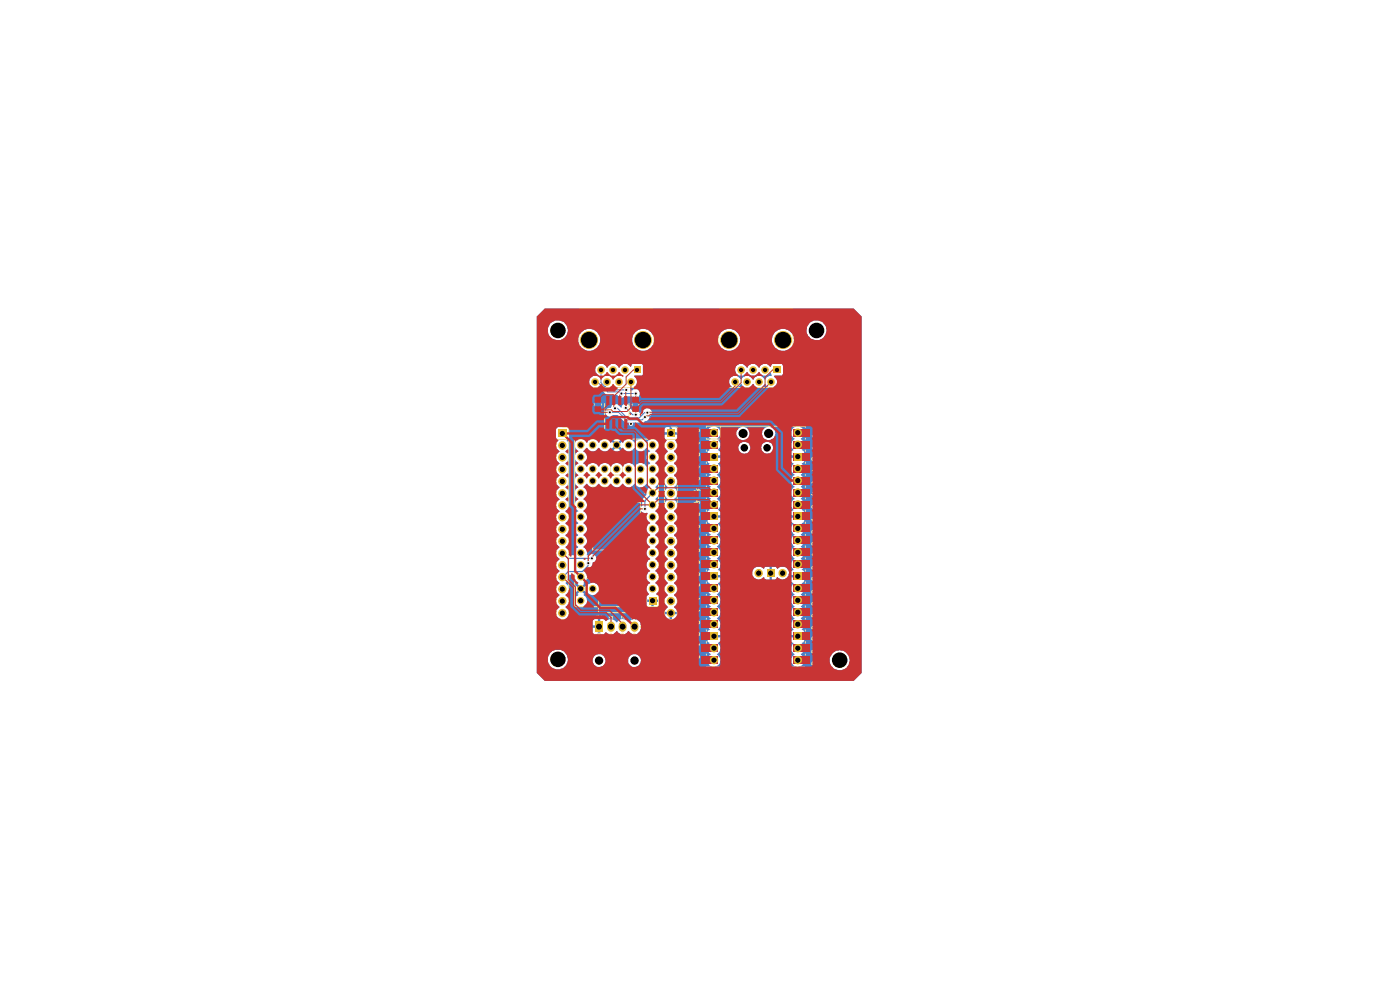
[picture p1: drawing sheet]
<svg xmlns="http://www.w3.org/2000/svg" width="297mm" height="210mm" viewBox="0 0 297 210" stroke-linecap="round" stroke-linejoin="round" font-family="sans-serif">
<path d="M113.9 67.1l1.7-1.7h65.5l1.7 1.7v75.6l-1.7 1.7h-65.5l-1.7-1.7v-2.7h2.3v.4a2.15 2.15 0 0 0 2.3 1.6 2.15 2.15 0 0 0 2-2h5.2l.2 .8a1.45 1.45 0 0 0 1.9 .5l.5-.5 .1-.8h4.9v.8l.4 .3a1.29 1.29 0 0 0 2-.3l.2-.2 .1-.6h14.1v.5a1.39 1.39 0 0 0 1.5 .9 1.39 1.39 0 0 0 1.2-1.4h15.1v.5a1.4 1.4 0 0 0 1.4 .9 1.4 1.4 0 0 0 1.3-1.2h5.4l.3 .9a2.28 2.28 0 0 0 2.4 1 2.12 2.12 0 0 0 1.4-2.8 2.12 2.12 0 0 0-2.8-1.2 2.12 2.12 0 0 0-1.3 2.1h-5.4l-.2-.8-.6-.6 .6-.5a1.51 1.51 0 0 0-.3-1.9l.5-.4v-.8h-2.7v.9l.4 .3-.4 .8v.7l.7 .9a1.52 1.52 0 0 0-.7 1.2h-15.1l-.1-.6-.6-.6 .6-.5a1.51 1.51 0 0 0-.4-1.9l.5-.4v-.8h-2.7v.9l.4 .3-.4 .8v.7l.7 .9a1.52 1.52 0 0 0-.7 1.2h-14.1l-.4-.8-.5-.3a1.27 1.27 0 0 0-1.7 .5l-.1 .6h-4.9l-.4-.9a1.41 1.41 0 0 0-1.8-.1l-.3 .4-.2 .6h-5.2v-.2a2.37 2.37 0 0 0-1.5-2h-1.2l-.5 .3a1.93 1.93 0 0 0-1.1 1.9h-2.3v-5.9h11.8l.3 .4h2.2l.2-.4h.2l.7 .4a1.86 1.86 0 0 0 1.5-.6l.9 .6h.8l.8-.6h.1a1.45 1.45 0 0 0 2 .4 1.45 1.45 0 0 0 .5-1.9h14.2l.1 .7 .3 .3-.1 .3-.3 .2v.8h2.7v-.7l-.4-.3v-.3a1.03 1.03 0 0 0 .4-1h15.1l.1 .7 .3 .3-.1 .3-.3 .2v.8h2.7v-.7l-.5-.5a1.44 1.44 0 0 0-.3-2.4 1.39 1.39 0 0 0 .1-2.3l-.1-.2a1.48 1.48 0 0 0 0-2.5 1.43 1.43 0 0 0 .3-2.4l.5-.4v-.8h-2.7v.9l.4 .3-.2 .2a1.45 1.45 0 0 0 .3 2.1l.2 .2-.6 .6-.1 1 .7 .9-.5 .3-.2 .6a1.47 1.47 0 0 0 .6 1.5l.1 .1-.5 .4-.2 .8h-15.1l-.1-.6-.6-.7h.1a1.45 1.45 0 0 0-.1-2.5 1.48 1.48 0 0 0 0-2.5 1.43 1.43 0 0 0 .2-2.4l.5-.4v-.8h-2.7v.9l.4 .3-.1 .2a1.45 1.45 0 0 0 .2 2.1l.2 .2-.6 .6-.1 1 .7 .9-.4 .3-.3 .6a1.47 1.47 0 0 0 .6 1.5l.1 .1-.4 .4-.3 .8h-14.2a1.39 1.39 0 0 0-1.1-1 1.39 1.39 0 0 0-1.4 .5l-.1 .1a1.38 1.38 0 0 0-2.3 0h-.3l-.3-.3a1.23 1.23 0 0 0-1.8 0l-.6-.4h-.7v3.2h-.5v-1.3h-1.1v.9h-11.8v-1.4h12.9v-1.4h-.6l-.4 .3-.1 1.1h-11.8v-2.7h4a1.36 1.36 0 0 0 1.3 1.4 1.36 1.36 0 0 0 1.4-1.1h20.4l.2 .5a1.35 1.35 0 0 0 2 .3l.5-.8h-1.1v1.1h-.5v-1.1h-21.5a1.2 1.2 0 0 0-.6-1.4v-.2l.3-.2 .4-1.1h1.2a1.27 1.27 0 0 0 .8 1.3 1.27 1.27 0 0 0 1.5-.4h13l.3 .5h1.9l.4-.4v-.7h-1.1v1.1h-.5v-1.1h-1v.6h-13l.3-.8h16.5l.1 .5 .6 .8-.6 .6-.1 .4h2.7l-.3-.6-.4-.3 .1-.2a1.45 1.45 0 0 0 0-2.4l-.1-.1a1.34 1.34 0 0 0 .1-2.3v-.4a1.27 1.27 0 0 0 0-2.2l-.1-.2 .7-.9v-.5h6.4l.1 .7 .3 .3-.1 .3-.3 .2v.8h2.7v-.5h6.8v.4a1.35 1.35 0 0 0 1 1 1.35 1.35 0 0 0 1.4-.5l.5 .5h1.9l.4-.5 .2 .1a1.37 1.37 0 0 0 2.2-.3 1.37 1.37 0 0 0-.8-2 1.29 1.29 0 0 0-1.4 .4h-.2l-.2-.4h-.9v2.6h-.5v-2.6h-.8l-.4 .4a1.46 1.46 0 0 0-2 0l-.3 .3-.1 .6h-6.8l-.1-.3-.4-.4 .4-.3 .1-.8h15.1l.1 .7 .3 .3-.1 .3-.3 .2v.8h2.7v-.7l-.5-.5a1.44 1.44 0 0 0-.3-2.4 1.48 1.48 0 0 0 0-2.5 1.48 1.48 0 0 0 0-2.5 1.43 1.43 0 0 0 .3-2.4l.5-.4v-.8h-2.7v.9l.4 .3-.4 .8v.7l.7 .9-.5 .4-.2 .6 .1 .9 .6 .6-.5 .4-.2 .6 .1 1 .6 .5-.5 .5-.2 .8h-15.1l-.1-.6-.6-.7a1.55 1.55 0 0 0 0-2.5 1.48 1.48 0 0 0 0-2.5 1.43 1.43 0 0 0 .2-2.4l.5-.4v-.8h-2.7v.9l.4 .3-.4 .8v.7l.7 .9-.4 .4-.3 .6 .1 .9 .6 .6-.4 .4-.3 .6 .1 1 .6 .5-.4 .5-.3 .8h-6.4l-.3-.7-.4-.3v-.2a1.28 1.28 0 0 0 .4-1.9l-.4-.6a1.28 1.28 0 0 0 .4-2l-.4-.5a1.28 1.28 0 0 0 .4-2l-.4-.6a1.33 1.33 0 0 0 .1-2.3l-.1-.2 .6-.7 .1-.7h6.4l.1 .7 .3 .3v.2l-.4 .3v.8h2.7v-.7l-.5-.5 .4-.3 .1-.8h15.1l.1 .7 .3 .3v.2l-.4 .3v.8h2.7v-.7l-.5-.6a1.31 1.31 0 0 0-.2-2.1l-.1-.2a1.48 1.48 0 0 0 0-2.5 1.48 1.48 0 0 0 0-2.5 1.43 1.43 0 0 0 .3-2.4l.5-.4v-.8h-2.7v.9l.4 .3-.2 .2a1.45 1.45 0 0 0 .3 2.1l.2 .1-.1 .1a1.44 1.44 0 0 0-.4 2l.5 .5-.6 .7-.1 .9 .7 .9-.5 .4-.2 .8h-15.1l-.2-.7-.5-.6a1.48 1.48 0 0 0 0-2.5 1.48 1.48 0 0 0 0-2.5 1.43 1.43 0 0 0 .2-2.4l.5-.4v-.8h-2.7v.9l.4 .3-.1 .2a1.45 1.45 0 0 0 .2 2.1l.2 .1-.1 .1a1.44 1.44 0 0 0-.3 2l.4 .5-.6 .7-.1 .9 .7 .9-.4 .4-.3 .8h-6.4l-.3-.7-.3-.2a.43 .43 0 0 1 .3-.6 1.51 1.51 0 0 0-.3-2l-.1-.2a1.28 1.28 0 0 0 .4-2l-.4-.5a1.28 1.28 0 0 0 .4-2l-.4-.6a1.33 1.33 0 0 0 .1-2.3l-.1-.2 .6-.7 .1-.7h6.4l.1 .7 .3 .3v.2l-.4 .3v.8h2.7v-.7l-.5-.5 .4-.4h3.9a1.27 1.27 0 0 0 1.3 1.2 1.27 1.27 0 0 0 1.3-1.2h2.3l.1 .6 .5 .5a1.27 1.27 0 0 0 1.6-.2 1.27 1.27 0 0 0 .1-1.6h4.1l.1 .7 .3 .3v.2l-.4 .3v.8h2.7v-.7l-.5-.5a1.44 1.44 0 0 0-.3-2.4h.1a1.34 1.34 0 0 0 .1-2.3 1.34 1.34 0 0 0-2.1 .8 1.47 1.47 0 0 0 .6 1.5l.1 .1a1.2 1.2 0 0 0-.7 1.2h-4.1l-.1-.2a1.32 1.32 0 0 0-1.4-.3 1.32 1.32 0 0 0-.8 1.2h-2.3v-.3a1.29 1.29 0 0 0-1.4-1 1.29 1.29 0 0 0-1.2 1.3h-3.9v-.2a1.59 1.59 0 0 0-.6-1.8l.6-.5 .1-.6h3.4v.4a1.41 1.41 0 0 0 1.6 1.1 1.41 1.41 0 0 0 1.2-1.5h2.6v.2a1.41 1.41 0 0 0 1.9 1.2 1.41 1.41 0 0 0 .7-2.2 1.41 1.41 0 0 0-2.2-.1l-.4 .9h-2.6a1.4 1.4 0 0 0-1.4-1.3 1.4 1.4 0 0 0-1.4 1.3h-3.4v-.3a1.37 1.37 0 0 0-1.9-1.1 1.37 1.37 0 0 0-.5 2.1l.4 .5-.4 .4-.3 .8h-6.4l-.4-.8v-.2l.4-.3v-.8h-2.7v.7l.5 .5a1.64 1.64 0 0 0-.4 1.5l.5 .8-.1 .3a1.24 1.24 0 0 0-.4 1.5l.5 .9a1.32 1.32 0 0 0-.4 1.9l.4 .6a1.32 1.32 0 0 0-.4 2l.4 .6a1.35 1.35 0 0 0 0 2.3l-.1 .4a1.24 1.24 0 0 0-.4 1.5l.5 .8a1.55 1.55 0 0 0-.5 1.6l.5 .8-.2 .3a1.36 1.36 0 0 0 .2 2.3l-.2 .3a1.36 1.36 0 0 0 .2 2.2l-.2 .3a1.38 1.38 0 0 0 .2 2.2l-.1 .4a1.24 1.24 0 0 0-.4 1.5l.5 .8a1.32 1.32 0 0 0-.4 2l.4 .6a1.32 1.32 0 0 0-.4 1.9l.4 .6-.5 .5-.1 .7h-16.5l-.1-.7-.6-.6 .1-.2-.7-.7-.7 .7 .2 .2a1.45 1.45 0 0 0-.8 1.2h-1.2l-.1-.1a1 1 0 0 0-.5-1l-.1-.1a1.42 1.42 0 0 0 .7-1.3h1.2l.2 .7 .7-.7h.8l.7 .7 .2-.1a1.31 1.31 0 0 0 1.3 .7 1.31 1.31 0 0 0 1.2-.9 1.32 1.32 0 0 0-.8-1.6 1.32 1.32 0 0 0-1.7 .7l-.2-.2-.7 .7h-.8l-.7-.7-.2 .7h-1.2l-.1-.6-.6-.5 .6-.8 .1-1.1h1.2v.9l.8 .8-.2 .3 .7 .6 .7-.6-.1-.3 .6-.6a1.4 1.4 0 0 0-.2-1.6l1.2-1.1 .4-1a.9 .9 0 0 0 .6-1.3 .9 .9 0 0 0-1.4-.2l-.5-.1a1.69 1.69 0 0 0-.7-1.7l.7-.8a1.74 1.74 0 0 0-.7-1.7l.7-.8a1.74 1.74 0 0 0-.7-1.8 1.44 1.44 0 0 0 .7-1.4l-.3-.7-.4-.3 .1-.2a1.29 1.29 0 0 0 0-2.3l-.1-.2 .7-.7a1.74 1.74 0 0 0-.7-1.8l.7-.7a1.36 1.36 0 0 0 1.9 .6l.7-.6a1.36 1.36 0 0 0 1.8 .6l.7-.6a1.36 1.36 0 0 0 1.9 .6l.7-.6a1.36 1.36 0 0 0 1.8 .6l.7-.6a1.36 1.36 0 0 0 1.9 .6l.6-.6 .7 .8-.5 .3-.2 .5v.8l-1 .9v1.4a.96 .96 0 0 0-.1 1.2 .96 .96 0 0 0 1.2 .3l.1 .2a1.27 1.27 0 0 0 .5 1.9l-.7 .8a1.46 1.46 0 0 0 .6 1.7l.1 .1-.5 .4-.1 .2a1.28 1.28 0 0 0 .4 1.7l.2 .3-.5 .3-.2 .5v.6l.1 .5 .6 .6-.5 .4-.2 .4a1.32 1.32 0 0 0 .6 1.6l.1 .2h-.2a1.33 1.33 0 0 0-.6 1.3 1.33 1.33 0 0 0 .8 1.1l-.7 .8a2.04 2.04 0 0 0 .5 1.8h-.2l-.3 .4v.6h2.6l-.1-.8-.4-.2v-.3l.4-.6a1.69 1.69 0 0 0-.7-1.7l.6-.6 .2-.4a2.34 2.34 0 0 0-.8-1.5 1.36 1.36 0 0 0 .8-1.3 1.36 1.36 0 0 0-.8-1.2l.5-.6a1.37 1.37 0 0 0-.5-1.9l.7-1a1.69 1.69 0 0 0-.7-1.6l.7-.8a1.74 1.74 0 0 0-.7-1.8 1.44 1.44 0 0 0 .8-1.4l-.4-.7-.4-.3 .1-.2a1.29 1.29 0 0 0 0-2.3l-.1-.2 .7-.7a1.74 1.74 0 0 0-.7-1.8l.7-.8a1.74 1.74 0 0 0-.7-1.7l.7-.8a1.74 1.74 0 0 0-.7-1.8 1.44 1.44 0 0 0 .8-1.4l-.4-.7-.4-.3 .1-.2a1.33 1.33 0 0 0 .2-2.1 1.33 1.33 0 0 0-2.1 .4l-.1-.1a1.33 1.33 0 0 0-1.2-.7 1.33 1.33 0 0 0-1.2 .8l-.2-.1a1.33 1.33 0 0 0-1.2-.7 1.33 1.33 0 0 0-1.1 .8l-.3-.2-.7 .7 .7 .8 .2-.2a1.5 1.5 0 0 0 2.6 0 1.36 1.36 0 0 0 1.2 .8 1.36 1.36 0 0 0 1.3-.8l.7 .7-.1 .1a1.32 1.32 0 0 0-.7 1.3 1.32 1.32 0 0 0 .8 1.1l-.7 .8-.1-.1a1.33 1.33 0 0 0-1.2-.7 1.33 1.33 0 0 0-1.2 .8l-.2-.1a1.33 1.33 0 0 0-1.2-.7 1.33 1.33 0 0 0-1.1 .8l-.2-.1a1.33 1.33 0 0 0-1.2-.7 1.33 1.33 0 0 0-1.2 .8l-.1-.1a1.33 1.33 0 0 0-1.3-.7 1.33 1.33 0 0 0-1.1 .8l-.2-.1a1.33 1.33 0 0 0-1.2-.7 1.33 1.33 0 0 0-1.2 .8h-.1l-.6-.7 .6-.7a1.55 1.55 0 0 0-.6-1.9l.7-.7a1.5 1.5 0 0 0 2.6 0 1.32 1.32 0 0 0 1.9 .5h1.1l.5 .3 .9-.2 .1-.1-.8-.7-.7 .7h-1.1l.5-.5 .3 .2 .7-.7-.7-.8-.3 .2-.5-.5h1.1l.7 .7 .8-.8a1.2 1.2 0 0 0-1.5 .1l-1.2-.1a1.38 1.38 0 0 0-1.8 .6l-.2-.1a1.33 1.33 0 0 0-1.2-.7 1.33 1.33 0 0 0-1.2 .8l-.1-.1a1.36 1.36 0 0 0-1.3-.7 1.36 1.36 0 0 0-1.2 1 1.71 1.71 0 0 0 .8 1.7 1.37 1.37 0 0 0-.8 1.2 1.37 1.37 0 0 0 .8 1.2l-.7 .8a1.46 1.46 0 0 0 .6 1.7l.1 .1-.4 .2-.2 .4a1.28 1.28 0 0 0 .3 1.7l.3 .3-.4 .1-.3 .6a1.46 1.46 0 0 0 .6 1.6l.1 .2-.5 .4-.3 .5 .2 1.1 .6 .5-.1 .1a1.32 1.32 0 0 0-.7 1.3 1.32 1.32 0 0 0 .8 1.1l-.7 .8a1.46 1.46 0 0 0 .6 1.7l.1 .1-.4 .2-.2 .4a1.28 1.28 0 0 0 .3 1.7l.3 .3-.5 .3-.3 .5v.9h-1.3a1.31 1.31 0 0 0-.6-1.6l.2-.4a1.32 1.32 0 0 0-.1-2.2v-.2a1.3 1.3 0 0 0 0-2.3v-.3a1.3 1.3 0 0 0 0-2.3l-.1-.1 .5-.5a1.33 1.33 0 0 0-.5-1.9l.6-1a1.52 1.52 0 0 0-.5-1.5v-.3a1.3 1.3 0 0 0 0-2.3v-.2a1.3 1.3 0 0 0 0-2.3v-.3a1.3 1.3 0 0 0 0-2.3l-.1-.1a1.43 1.43 0 0 0 .2-2.3l.5-.5v-1.2h23v-.9l-.4-.2h-.7v1.1h-.5v-1.1h-.7l-.3 .2-.1 .9h-20.3v-.7l-.4-.4h-1.9l-.5 .4v1.9l.5 .4v.2a1.44 1.44 0 0 0-.2 1.7l.5 .5-.1 .1a1.32 1.32 0 0 0-.7 1.3l.3 .7 .5 .4v.2l-.6 .5a1.62 1.62 0 0 0 .4 1.8l.2 .2-.6 .5a1.62 1.62 0 0 0 .4 1.8l.2 .3-.6 .5-.1 .4a1.31 1.31 0 0 0 .6 1.3v.3a1.6 1.6 0 0 0-.6 1.6l.7 .8v.1l-.6 .5a1.32 1.32 0 0 0 .1 1.5l.5 .4-.1 .2a1.6 1.6 0 0 0-.6 1.6l.7 .8v.1l-.6 .5-.1 .5a1.31 1.31 0 0 0 .6 1.3v.3a1.6 1.6 0 0 0-.6 1.6l.7 .7-.7 .9v.9l.7 .8v.1l-.6 .5a1.32 1.32 0 0 0 .1 1.5l.5 .4v.2l-.6 .5-.1 .4a1.31 1.31 0 0 0 .6 1.4v.2a1.6 1.6 0 0 0-.6 1.6l.7 1-.6 .5-.2 .6h-4v-42.5h14.5a.88 .88 0 0 0 .6 .8 .88 .88 0 0 0 1-.2h1.1l1.6 1.6h3.7l.4-.4 .4-.1a.84 .84 0 0 0 .5-.9 .9 .9 0 0 0 .4-1.4 .9 .9 0 0 0-1.5 0l-.3 .1-.6 .6-.6-.6h-.6l-.2 .2-.6-.6a.94 .94 0 0 0-.9-1 .94 .94 0 0 0-1 .8l-.7-.5a.92 .92 0 0 0-1.5 .6l-.7 .1-.3 .3-.2 .6h-14.5v-6.5h11.1l.1 .6 .7 .6h.9l.3-.2 1.4 1.6 .4 .1h2.2l.1 .3 .5 .3h.6l.3-.2h1.7l.3 .2 1-.1a.99 .99 0 0 0-.4-1.7h-.6l-.3 .3h-.4v-.6a1.18 1.18 0 0 0 1.3-1v-.2h19.6l.2 .8 .6 .4h.9l.7-.8h.2l.2 .4 .6 .4a1.53 1.53 0 0 0 1.6-.8h.1l.4 .6 .4 .2a1.53 1.53 0 0 0 1.6-.8h.2l.3 .6 .4 .2a1.42 1.42 0 0 0 1.7-1v-.7l-.6-.7 .1-.1 1.6-.1 .2-.3v-1.7l-.2-.4h-2.1l-.4 .6-.7-.6a1.41 1.41 0 0 0-1.5 .6l-.3 .2-.7-.8a1.41 1.41 0 0 0-1.5 .6l-.3 .2-.8-.8a1.41 1.41 0 0 0-1.5 .6 1.27 1.27 0 0 0 .7 1.9 1.53 1.53 0 0 0 1.6-.8h.2l.1 .3a1.36 1.36 0 0 0 1.7 .3l.7-.6 .2 .3 .6 .5a1.62 1.62 0 0 0 1.5-.6h.2l.1 .6-.6 .1-.4 .2-.3 .5h-.2l-.7-.7a1.57 1.57 0 0 0-1.5 .4l-.2 .3h-.1l-.8-.7a1.57 1.57 0 0 0-1.4 .4l-.2 .3h-.2l-.7-.7a1.41 1.41 0 0 0-1.5 .5l-.2 .7h-19.6l-.1-.6-.5-.6 1.8-.2v-2.3l-2.1-.1-.3 .6h-.2l-.6-.6a1.66 1.66 0 0 0-1.6 .6v.2h-.3l-.1-.3a1.61 1.61 0 0 0-1.5-.5l-.7 .6v.2h-.2l-.7-.8a1.66 1.66 0 0 0-1.6 .6 1.36 1.36 0 0 0 .5 1.7v.3h-.2a1.66 1.66 0 0 0-1.6 .5l-.1 .7h-11.1v-10.8h2.3v.2a2.01 2.01 0 0 0 1.8 1.7h4.7v.3a2.34 2.34 0 0 0 2.4 2 2.34 2.34 0 0 0 2.2-2.3h6.8v.3a2.34 2.34 0 0 0 2.5 2 2.34 2.34 0 0 0 2.2-2.3h13.5v.3a2.39 2.39 0 0 0 2.5 2 2.39 2.39 0 0 0 2.3-2.3h6.6v.3a2.36 2.36 0 0 0 3.6 1.7 2.36 2.36 0 0 0 .2-3.9h3.6v.2a2.12 2.12 0 0 0 3.2 1.5 2.12 2.12 0 0 0 .2-3.5 2.12 2.12 0 0 0-3.3 .9l-.1 .9h-3.6a2.81 2.81 0 0 0-2.2-.3l-.3 .1a2.29 2.29 0 0 0-1.3 2.1h-6.6l-.1-.2a2.34 2.34 0 0 0-1.6-2 2.34 2.34 0 0 0-2.4 .5l-.5 .8-.2 .9h-13.5a2.33 2.33 0 0 0-2.4-2.4 2.33 2.33 0 0 0-2.3 2.4h-6.8v-.4a2.32 2.32 0 0 0-3.1-1.8 2.21 2.21 0 0 0-1.5 2.2h-3.7l.2-.1a2.09 2.09 0 0 0 1.2-2.3 2.09 2.09 0 0 0-1.8-1.7 1.98 1.98 0 0 0-2.4 2.2h-2.3z" fill="#4d7fc4"/>
<path d="M127.5 78.5v2.7l1.6 1.5h3.7M126.2 81h.5l2.2 2.1h2.6l.3 .4h3.1M129.4 87.5h1.8l1.6 1.6h3.4l.6-.6M130.5 86.6h.5l2 2h2.6l1.1-1.1h.6M132.8 86.5l1.4 1.5h.7M132.8 82.7h.1" fill="none" stroke="#4d7fc4" stroke-width=".21"/>
<path d="M119.4 117.3l1.1 1.1h5.1M124.8 119.5v.5l-1.3 1.2h-2.9l-1.2 1.2M125.6 118.4h.1M138.4 104.6l-1.6 1.7v1.6" fill="none" stroke="#4d7fc4" stroke-width=".25"/>
<g fill="none" stroke="#f2eda1" stroke-width=".21">
<path d="M116 91.7h.3l-.2 .2h.2v.3h-.3M116.5 91.7l.1 .5 .2-.5M116.9 91.7h.3l-.2 .2h.2v.3h-.3M118 93.2h2.6v38.2h-2.6zM119.3 90.6h1.3v1.3M121.9 93.1h17.8v35.6h-17.8zM126.1 85.6v.4M127.6 85.6v.4M128.3 85.5v5.4M129.5 96.2h2.6v4.6h-2.6zM133.4 85.5v3.9M134.1 85.6v.4"/>
<path d="M135.5 85.6v.4M141 93.2h2.7v38.2h-2.7zM142.3 90.6h1.4v1.3M146.7 99.6h-.1v.4a.45 .45 0 0 0 .6 .2l-.1-.4-.1 .1M146.7 94.5l-.1 .1v.3a.45 .45 0 0 0 .6 .2l-.1-.4-.1 .1M146.8 91.9l-.2 .2a.43 .43 0 0 0 .2 .5 .43 .43 0 0 0 .5-.1v-.1l-.2-.2v.1M146.8 97l-.2 .1 .1 .5 .4 .2 .2-.3-.2-.2v.1M147.3 99.6l.2-.3-.2-.3-.3 .2 .6 .6M147.3 94.5l.2-.3-.2-.3-.3 .2 .6 .6M147.4 91.9l.3-.3-.3-.2-.3 .2 .6 .6M147.4 96.4l.5 .6-.8-.2 .6 .5M147.6 98.8l.1-.3h.3l.1 .8 .3-.3"/>
<path d="M147.7 93.8v-.3l.5 .6M147.7 96.2l.3-.3 .4 .4v.1l-.2 .3zM147.7 90.9l.2-.1 .4 .3 .1 .3-.3 .1-.3-.1zM148.4 93.9l-.3 .3M149.9 95.4v.4M149.9 98v.4M116.5 117.2h.3M116.6 117.2v.5M116.9 117.2l.3 .5M117.2 117.2l-.3 .5M125.7 103.3h3.2v2.5h-3.2zM125.7 106.5h10.2v10.2h-10.2z"/>
<path d="M136.4 109.5h.3v-.3h-.3v.5M136.5 104.2h.3M136.6 109.5l.2 .2M136.7 104.2v.5M136.9 109.2l.4 .5M136.9 104.2l.4 .5M137.3 109.2l-.4 .5M137.3 104.2l-.4 .5M146.8 112.3l-.2 .1a.43 .43 0 0 0 .2 .5 .43 .43 0 0 0 .5 0v-.2l-.2-.2v.1M146.8 119.9l-.2 .2a.43 .43 0 0 0 .2 .4 .43 .43 0 0 0 .5 0v-.2l-.2-.2v.1M146.8 107.2l-.2 .2a.43 .43 0 0 0 .2 .4 .43 .43 0 0 0 .5 0v-.2l-.2-.2v.1M146.8 117.3l-.2 .2a.43 .43 0 0 0 .2 .5 .43 .43 0 0 0 .5-.1v-.1l-.2-.2v.1"/>
<path d="M146.8 104.6l-.2 .2a.43 .43 0 0 0 .2 .5 .43 .43 0 0 0 .5-.1v-.1l-.2-.2v.1M146.8 102.1l-.2 .2a.43 .43 0 0 0 .2 .4 .43 .43 0 0 0 .5 0v-.2l-.2-.1M147.4 112.3l.3-.4-.3-.2-.3 .2 .6 .6M147.4 119.9l.3-.4-.3-.2-.3 .2 .6 .6M147.4 107.2l.3-.4-.3-.2-.3 .2 .6 .6M147.4 117.3l.3-.3-.3-.2-.3 .2 .6 .6M147.4 104.6l.3-.3-.3-.2-.3 .2 .6 .6M147.4 102.1l.3-.3-.3-.3-.3 .3 .6 .6M147.6 101.3l.3-.4 .1 .4h.2l.2 .1v.2l-.3 .2M147.7 103.6l.3 .5 .3-.3M147.9 111.2l-.2 .1 .2 .4 .3 .2 .2-.1-.2-.4-.3 .1v.3M147.9 106l-.2 .3 .2 .3 .2-.3 .3 .2-.2 .3"/>
<path d="M148.1 116.5h.2l.1 .3-.2 .2-.3-.2 .2-.6h-.3l-.1 .5h.3M148.1 103.7l.4 .4M148.2 119v.1l-.1 .2-.4-.2 .1-.3h.3l.3 .5-.2 .2M149.9 100.6v.3M116.5 122.5h.2l.1-.2-.3-.1v.5M116.6 122.5l.2 .2M116.9 122.2l.3 .5M117.2 122.2l-.3 .5M124.5 122.2h.3l-.1 .2 .1 .2h-.3M124.9 122.2l.2 .5 .2-.5M125.2 134.8h11.2v8.6h-11.2zM125.4 122.2h.3l-.2 .2h.2v.3l-.3-.1"/>
<path d="M126.8 130.8l-.2-.1-.2 .1 .1 .4h.3l-.1-.2M126.9 134.8v-.5h.4v.5M127 123.6h7.6v6.4h-7.6zM127.3 130.7v.5l-.3-.5v.5M127.5 130.7l.3 .1-.1 .4h-.2zM129.2 130.9h.3l.1-.1-.4-.1v.5M129.4 130.9l.2 .3M129.5 134.8v-.5h.2v.5M129.7 130.7l.3 .5M130 130.7l-.3 .5M131.8 130.7h.2M131.9 130.7v.5"/>
<path d="M131.9 134.8v-.5h.3v.5M132.1 130.7l.4 .5M132.5 130.7l-.4 .5M134 130.7h.3l-.1 .2h.1v.3h-.3M134.5 130.7l.2 .5 .1-.5M134.7 134.3h-.3v.5M134.9 130.7h.4l-.2 .2 .2 .2-.4 .1M135.7 132.9l.4-.2v.6zM136.2 127.2l-.3 .1v.3l.3 .1-.1-.2M136.7 127.2v.5l-.3-.5v.5M136.9 127.2l.3 .1-.1 .4h-.2z"/>
</g>
<path d="M128.7 91.8h.4v.4h-.4z" fill="none" stroke="#f2eda1" stroke-width=".25"/>
<circle cx="125" cy="72.1" r="1.91" fill="#f2eda1"/>
<path d="M122.8 65.5h15.8v16.7h-15.8z" fill="none" stroke="#f2eda1" stroke-width=".21"/>
<circle cx="136.4" cy="72.1" r="1.91" fill="#f2eda1"/>
<g fill="none" stroke="#f2eda1" stroke-width=".21">
<path d="M138.7 78.5l.5-.5v.9zM146.8 109.7l-.2 .1 .1 .5 .4 .2 .2-.3-.2-.2v.1M147 114.7l-.3 .3a.4 .4 0 0 0 .3 .5 .4 .4 0 0 0 .5-.3l-.4-.1M147.4 109.1l.5 .6-.8-.2 .6 .5M147.5 114.7l.2-.1v-.4h-.3l-.3 .3 .6 .6M147.7 108.9l.3-.3 .4 .4v.1l-.2 .3zM147.7 114l.4-.5 .3 .9M149.9 103v.5M149.9 105.6v.3M149.9 108.1v.4M149.9 110.7v.4M149.9 113.3v.3"/>
<path d="M149.9 115.7v.5M149.9 118.3v.3M170.9 103v.5M170.9 105.6v.3M170.9 108.1v.4M170.9 110.7v.4M170.9 113.3v.3M170.9 115.7v.5M170.9 118.3v.3M172.2 102.4l.3-.3 .1 .3h.2l.3 .1v.3l-.4 .2M172.5 115.1l-.3 .4 .5 .3 .3-.3-.4-.1M172.5 112.5h-.1a.43 .43 0 0 0-.2 .5 .43 .43 0 0 0 .5 .3l.3-.3-.3-.2-.1 .1"/>
<path d="M172.5 107.2l-.3 .4 .5 .3 .3-.3-.4-.1M172.5 104.5l.4 .7-.8-.3M172.5 117.9l.3-.2-.1-.3h-.2l-.2 .3 .6 .5M172.7 110.4l-.2 .3M172.7 117.8l.4 .1M172.9 109.5a.42 .42 0 0 0-.1 .6 .42 .42 0 0 0 .6 0l-.2-.4-.1 .2M173 115.1l.2-.3-.1-.2h-.2l-.3 .2 .6 .5M173 110.5l-.8-.4 .4 .8M173 112.5l.2-.2-.1-.3h-.2l-.3 .3 .6 .5M173 107.2l.2-.3-.1-.2h-.2l-.3 .2 .6 .5M173 104.6l.2-.2-.1-.3h-.2l-.2 .2 .5 .6M173.1 116.8l.5 .4v.2l-.2 .2-.5-.5"/>
<path d="M173.1 101.5l.4 .8-.8-.4M173.1 104.5l.5 .1M173.2 114.3l.3-.3h.2v.8l.4-.3M173.2 111.8l.3-.4 .2 .1v.8l.4-.4M173.2 119.4l.3-.4 .2 .1v.8l.4-.4M173.2 106.4l.3-.3 .2 .1v.7l.4-.3M173.2 101.4l.4-.3v.3l.3-.1 .2 .2v.3l-.4 .1M173.5 108.9l.6 .6-1-.3 .6 .5M173.6 103.5l-.4 .2 .6 .6 .3-.2M173.7 108.6a.43 .43 0 0 1 .6-.1 .43 .43 0 0 1 .2 .5l-.2 .1zM173.7 111.2l.4-.4 .3 .8M173.7 116.2l.6 .6-.8-.3 .5 .6"/>
<path d="M173.7 103.8l-.1 .2M173.8 118.8l.2-.3 .3 .2v.7l.4-.4M174 113.5l-.1 .3 .4 .4 .3-.3-.4-.3-.1 .4M174.1 103l-.4 .2 .6 .6M174.2 105.8l.4 .2-.3 .3-.2-.1 .1-.5-.2-.1-.2 .3h.3M174.2 103.3l-.1 .2M134.7 134.3v.5M146.2 130.6l-.2 .2a.43 .43 0 0 0 .2 .5 .43 .43 0 0 0 .5-.2l-.2-.2-.1 .1M146.2 128.1l-.2 .2a.43 .43 0 0 0 .2 .4 .43 .43 0 0 0 .5-.1l-.2-.2h-.1M146.3 137.9l-.3 .4 .6 .4 .2-.4-.2-.1-.1 .1M146.3 133.2l-.2 .1v.3a.45 .45 0 0 0 .7 .2v-.2l-.2-.2v.1M146.3 125.2l-.2 .1v.3l.5 .4 .2-.4-.2-.1v.1"/>
<path d="M146.7 130.6l.3-.3-.2-.3-.4 .3 .6 .6M146.7 128.1l.3-.3-.2-.3-.4 .3 .6 .6M146.8 135.1l-.2 .1 .1 .5 .4 .2 .2-.3-.2-.2v.1M146.8 137.9l.3-.2-.1-.3h-.3l-.1 .3 .5 .5M146.8 122.4l-.2 .1 .1 .5 .4 .2 .2-.3-.2-.2v.1M146.9 133.2l.2-.3-.2-.3-.3 .2 .5 .6M146.9 125.2l.2-.2-.1-.3-.4 .3 .5 .5M147.1 130v-.4l.6 .6M147.1 127.4v-.3l.6 .6M147.2 137.2v-.3l.6 .6M147.2 132.5v-.3l.6 .6M147.2 124.5v-.3l.6 .6"/>
<path d="M147.2 139.8v-.4l.6 .6M147.4 134.5l.5 .6-.8-.2 .6 .5M147.4 121.8l.5 .6-.8-.2 .6 .5M147.6 129.3l.1-.3 .3 .1v.8l.4-.4M147.7 134.3l.3-.3 .4 .4v.1l-.2 .3zM147.7 131.8l.3-.3v.4l.2-.2 .2 .5-.2 .1M147.7 126.9v-.3l.5 .5M147.7 121.6l.3-.3 .4 .4v.1l-.2 .3zM147.7 136.4l.3 .5 .3-.3M147.7 123.7a.48 .48 0 0 1 .6 .6l-.3-.1-.3-.3zM147.8 130l-.3 .4M147.8 127.5l-.3 .3"/>
<path d="M147.9 138.8l-.2 .2 .2 .4 .3-.4 .2 .2v.2l-.2 .2M147.9 137.3l-.2 .4M148 132.6l-.3 .3M148 124.6l-.3 .4M148 139.9l-.3 .3M148.1 136.5l.3 .3M148.4 126.9l-.3 .4M149.9 120.8v.4M149.9 123.4v.4M149.9 126v.3M149.9 128.4v.5M149.9 131.1v.3"/>
<path d="M149.9 133.5v.4M149.9 136.1v.4M149.9 138.7v.3M158 123h-.4v.4l.4 .2-.1 .2h-.3M158.2 123l.2 .8 .2-.5 .1 .5 .2-.8M159.7 123.1l-.4-.1-.1 .4 .1 .4 .4-.1M160 123v.8h.4M160.7 123v.8M160.8 123.4l.3 .4M161.1 123l-.4 .4M164.6 123.5l-.4 .1 .4 .6-.4 .1M164.8 123.5l.2 .8 .2-.6 .2 .6 .1-.8"/>
<path d="M165.9 123.5h.3l.1 .2-.1 .6h-.3zM166.6 123.5v.8M170.9 120.8v.4M170.9 123.4v.4M170.9 126v.3M170.9 128.4v.5M170.9 131.1v.3M170.9 133.5v.4M170.9 136.1v.4M170.9 138.7v.3M172.4 135.1a.43 .43 0 0 0-.2 .5 .43 .43 0 0 0 .5 .3l.3-.3-.3-.2-.1 .1M172.4 122.4a.43 .43 0 0 0-.2 .5 .43 .43 0 0 0 .5 .3l.3-.3-.3-.2-.1 .1"/>
<path d="M172.5 132.8l-.3 .5 .5 .3 .3-.3-.4-.1M172.5 130.3l-.3 .4 .5 .4 .3-.4-.4-.1M172.5 127.8l-.3 .4 .5 .3 .3-.3-.4-.1M172.5 137.9l-.3 .4 .5 .4 .3-.4h-.4M172.5 125.2h-.1a.43 .43 0 0 0-.2 .5 .43 .43 0 0 0 .5 .3l.3-.3-.3-.2-.1 .1M172.5 120.1l-.3 .5 .5 .3 .3-.3-.4-.1M173 132.8l.2-.2-.1-.3h-.2l-.3 .3 .6 .5M173 130.3l.2-.3-.1-.2h-.2l-.3 .2 .6 .6M173 127.8l.2-.3-.1-.2h-.2l-.3 .2 .6 .5M173 134.5l.6 .6-1-.2 .6 .5M173 137.9l.2-.2-.1-.3h-.2l-.3 .3 .6 .5M173 125.2l.2-.2-.1-.3h-.2l-.3 .3 .6 .5"/>
<path d="M173 120.1l.2-.2-.1-.3h-.2l-.3 .3 .6 .5M173 121.8l.6 .6-1-.2 .6 .5M173.2 127l.3-.3h.2v.8l.4-.3M173.2 134.3l.4-.3 .4 .4v.3l-.2 .1zM173.2 124.5l.3-.4 .2 .1v.8l.4-.4M173.2 121.6l.4-.3 .4 .4v.3l-.2 .1zM173.4 132.2v-.4l.5 .6M173.4 129.6v-.3l.5 .6M173.4 137.2v-.3l.5 .6M173.4 139.8v-.4l.5 .6M173.7 136.6l.4-.4 .3 .8M173.9 126.2a.42 .42 0 0 1 .5 .2 .42 .42 0 0 1 0 .4l-.3-.1-.3-.3z"/>
<path d="M173.9 124v-.3l.6 .6M174 138.9l-.1 .3 .4 .4 .3-.3-.4-.3-.1 .4M174.1 132.2l-.3 .4M174.1 129.7l-.3 .3M174.1 137.3l-.3 .4M174.1 139.9l-.3 .3M174.2 131.5l.4 .2-.3 .3-.2-.2 .1-.5-.2-.1-.2 .4h.3M174.3 128.9l-.1 .3-.4-.2v-.1l.4-.2 .3 .3-.1 .5M174.7 124.1l-.4 .4M146.3 140.5h-.2v.4l.5 .3 .2-.3-.2-.2v.1M146.9 140.5l.2-.3-.1-.2-.4 .2 .5 .5M149.9 141.5h6.7"/>
<path d="M158.8 141.5h.5M161.5 141.5h.3M164 141.5h6.9M172.5 140.5l-.3 .4 .5 .3 .3-.3-.4-.1M173 140.5l.2-.3-.1-.2h-.2l-.3 .2 .6 .5"/>
<circle cx="167.2" cy="123.9" r=".36"/>
</g>
<circle cx="154.7" cy="72.1" r="1.91" fill="#f2eda1"/>
<path d="M149.9 90.4h21M152.5 82.2v-16.7h15.7v16.7h-15.6" fill="none" stroke="#f2eda1" stroke-width=".21"/>
<circle cx="166.1" cy="72.1" r="1.91" fill="#f2eda1"/>
<g fill="none" stroke="#f2eda1" stroke-width=".21">
<path d="M168.3 78.5l.5-.5v.9zM144.8 91.7l-.3 .2 .1 .3h.2l-.1-.2M145.3 91.7v.5l-.2-.5v.5M145.6 91.7l.2 .1v.4h-.1zM149.9 90.4v.4M149.9 92.9v.3M152.8 90.4v2.7h-2.9M170.9 90.4v.4M170.9 92.9v.3M170.9 95.4v.4M170.9 98v.4M172.3 99.9l.3-.3v.4l.2-.2 .3 .2v.2l-.3 .2"/>
<path d="M172.4 97a.43 .43 0 0 0-.2 .5 .43 .43 0 0 0 .5 .3l.3-.3-.3-.2-.1 .1M172.6 92.1l.5 .8-.8-.4M172.6 94.7l.4 .7-.7-.4M173 96.4l.6 .6-1-.2 .6 .5M173.1 94.1l-.2 .5 .2 .1 .4-.2 .1 .3-.3 .2M173.1 99l.4 .7-.7-.3M173.2 96.2l.4-.3 .4 .4v.3l-.2 .1zM173.3 91.9l.3 .1v.3l-.2 .2-.5-.6 .2-.2 .2 .1-.2 .4M173.3 98.9l.3-.4v.4l.3-.1 .2 .2v.2l-.3 .2M173.6 93.6l.1 .5-.4-.1M173.7 91l.5 .4v.3l-.2 .2-.6-.5M173.7 94.1l.4 .3"/>
<path d="M174.2 93.1l-.3 .2 .1 .3 .4-.1 .3 .1-.4 .4M174.3 90.5l-.2 .2 .1 .2 .5-.1v.3l-.2 .3M174.6 97.6l-.3 .3 .5 .5 .4-.3M174.7 98.6l-.4 .5M174.7 98l-.1 .1M175.2 97l.5 .6-.9-.2 .5 .5M170.9 100.6v.3"/>
</g>
<g fill="#c83434">
<path d="M113.9 67.1l1.7-1.7h65.5l1.7 1.7v75.6l-1.7 1.7h-65.5l-1.7-1.7v-2.7h2.3v.3a2.13 2.13 0 0 0 1.8 1.7 2.13 2.13 0 0 0 2.2-1.1l.3-.9h5.2l.1 .6a1.27 1.27 0 0 0 .9 .9l.8-.1a1.23 1.23 0 0 0 .9-1.4h4.9v.5l.3 .6a1.42 1.42 0 0 0 1.9 .1 1.44 1.44 0 0 0-.5-2.4h-.6l-.6 .2-.5 .4v.6h-4.9l-.1-.5a1.3 1.3 0 0 0-1.6-.6l-.6 .3-.4 .8h-5.2a2.33 2.33 0 0 0-1.5-2.2h-1.2l-.5 .3a1.93 1.93 0 0 0-1.1 1.9h-2.3v-10l4 .1a1.37 1.37 0 0 0 2 1.2 1.37 1.37 0 0 0 .3-2.3l-.2-.1 .1-.3a1.3 1.3 0 0 0 0-2.3v-.2a1.66 1.66 0 0 0 .7-1.3l.2 .2v3.7l1.7 1.8 5.7 .1 .5 .5v.4l-.3 .2-.6-.4h-1.8l-.4 .3-.1 2.6 .3 .3h2.2l.2-.4 .9 .4a1.86 1.86 0 0 0 1.5-.6l.9 .6h.8l.8-.6h.1a1.43 1.43 0 0 0 1.5 .6 1.43 1.43 0 0 0 1.1-1.2l-.1-.8a1.27 1.27 0 0 0-1.8-1.1l-3-3-.3-.2h-3.1l-1.9-1.9 .6-.2a1.33 1.33 0 0 0 .1-2.3l-1.3-.2-.1-.4-.6-.6-.1-.9-.6-.6 .7-.8h.6l.4-.2 .2-.7 .5-.2 .1-.2 .2-.8 9.6-9.6 .6 .3 .6-.1v.2a1.56 1.56 0 0 0 .6 2 1.36 1.36 0 0 0-.8 1.2 1.36 1.36 0 0 0 .8 1.3 1.48 1.48 0 0 0 0 2.5 1.48 1.48 0 0 0 0 2.5l-.3 .3a1.41 1.41 0 0 0 .3 2.3l-.3 .2a1.43 1.43 0 0 0 .3 2.3l-.1 .2a1.36 1.36 0 0 0-.1 2.2v.2l-.5 .4v1.9l.4 .3h1.8l.4-.4v-1.8l-.5-.4v-.3l.3-.3a1.49 1.49 0 0 0-.6-2 1.34 1.34 0 0 0 .4-2l-.4-.4 .1-.2a1.33 1.33 0 0 0 .7-1.2 1.33 1.33 0 0 0-.8-1.2l.6-.7a1.49 1.49 0 0 0-.6-1.9 1.44 1.44 0 0 0 .8-1.4l-.4-.7-.4-.4a1.44 1.44 0 0 0 .8-1.5l-.4-.7-.4-.4a1.44 1.44 0 0 0 .8-1.4l-.4-.7-.4-.3 .7-.9 .1-.9h1.3l-.1 .7 .6 1.1a1.55 1.55 0 0 0-.5 1.6l.5 .8-.1 .3a1.24 1.24 0 0 0-.4 1.6l.5 .8a1.32 1.32 0 0 0-.4 2l.4 .6a1.32 1.32 0 0 0-.4 1.9l.4 .6a1.29 1.29 0 0 0-.5 1.8l.5 .6-.1 .3a1.24 1.24 0 0 0-.4 1.5l.5 .9a1.32 1.32 0 0 0-.4 1.9l.4 .6a1.29 1.29 0 0 0-.5 1.8l.5 .6-.1 .3a1.37 1.37 0 0 0-.1 2.1 1.37 1.37 0 0 0 2.1-.2 1.37 1.37 0 0 0-.5-2v-.2l.4-.3a1.44 1.44 0 0 0-.3-2.1l-.1-.1 .4-.4a1.44 1.44 0 0 0-.3-2l-.1-.2a1.35 1.35 0 0 0 0-2.4l.1-.2a1.38 1.38 0 0 0 0-2.3l-.1-.2 .4-.3a1.44 1.44 0 0 0-.3-2l-.1-.2 .4-.3a1.44 1.44 0 0 0-.3-2.1l-.1-.1 .4-.4a1.44 1.44 0 0 0-.3-2l-.1-.2 .4-.3a1.4 1.4 0 0 0-.1-1.9l-.3-.3 .6-.6 .1-1.1h4.5v1.2l.2 .3-.2 .5v1.8l.2 .3-.2 .4v1.8l.2 .4-.2 .4v1.8l.2 .3-.2 .4v1.8l.2 .3-.2 .5v1.7l.2 .3-.2 .5v1.8l.2 .3-.2 .4v1.8l.2 .4-.2 .4v1.8l.2 .2-.2 .5v1.8l.2 .3-.2 .5v1.7l.2 .4-.2 .4v1.8l.2 .3-.2 .4v1.8l.2 .3-.2 .5v1.8l.2 .3 3.1 .2 1.1-.1 .2-.3v-2l-.1-.2 .1-.4v-1.9l-.1-.3 .1-.3v-2l-.1-.2 .1-.4v-1.9l-.1-.3 .1-.3v-2l-.1-.2 .1-.3v-2l-.1-.2 .1-.4v-1.9l-.1-.3 .1-.3v-1.8h6.8a1.4 1.4 0 0 0 .9 1.3 1.4 1.4 0 0 0 1.5-.4l.5 .5h1.9l.4-.5h.2a1.35 1.35 0 0 0 2.2-.2 1.35 1.35 0 0 0-.8-2 1.61 1.61 0 0 0-1.4 .4h-.2l-.2-.4h-2.2l-.4 .4a1.47 1.47 0 0 0-2.1 0l-.3 .9h-6.8l-.1-.4 .1-.4v-1.9l-.1-.3 .1-.3v-2l-.1-.2 .1-.3v-2l-.1-.2 .1-.4v-1.9l-.1-.3 .1-.3v-2l-.1-.2 .1-.4v-1.9l-.1-.3 .1-.3v-2l-.1-.2 .1-.3v-2l-.1-.2 .1-.4v-1.9l-.1-.3 .1-.3v-2l-.1-.3 .1-.6h3.8v.2a1.28 1.28 0 0 0 1.4 1 1.28 1.28 0 0 0 1.2-1.2h2.3l.1 .6 .5 .5a1.29 1.29 0 0 0 1.9-.7 1.29 1.29 0 0 0-1.1-1.7 1.29 1.29 0 0 0-1.4 1.3h-2.3v-.3a1.29 1.29 0 0 0-1.4-1 1.29 1.29 0 0 0-1.2 1.3h-3.8v-1.6l-.1-.3 .1-.3 .1-2.1h3.6l.2 .1-.2 .3a1.26 1.26 0 0 0-.2 1.4 1.43 1.43 0 0 0 2.1 .6 1.43 1.43 0 0 0 .2-2.2l.1-.2h3.3l.1 .2a1.42 1.42 0 0 0 .2 2.3 1.42 1.42 0 0 0 2.1-.7h.2v7.1l2.8 2.9a.59 .59 0 0 1 .6 .7l-.1 2.4 .2 .1-.2 .2v2.2l.2 .2-.2 .2v2.2l.2 .1-.2 .2v2.2l.2 .2-.2 .1v2.2l.2 .2-.2 .2v2.2l.2 .1-.2 .2v2.2l.2 .2-.2 .2v2.2l.2 .1-.2 .2v2.2l.2 .2-.2 .1v2.2l.2 .2-.2 .2v2.2l.2 .1-.2 .2v2.2l.2 .2-.2 .2v2.2l.2 .1-.2 .2v2.2l.2 .2-.2 .1v2.2l.2 .3 1.1 .1 2.9-.1 .3-.3v-.9h3.6l.3 .9a2.09 2.09 0 0 0 2.7 .9 2.16 2.16 0 0 0 .5-3.6 2.11 2.11 0 0 0-2.3-.3 2.11 2.11 0 0 0-1.2 2.1h-3.6v-1.1l-.2-.2 .2-.4v-1.9l-.2-.3 .2-.3v-2l-.2-.2 .2-.4v-1.9l-.2-.3 .2-.3v-2l-.2-.2 .2-.3v-2l-.2-.2 .2-.4v-1.9l-.2-.3 .2-.3v-2l-.2-.2 .2-.4v-1.9l-.2-.3 .2-.3v-2l-.2-.2 .2-.3v-2l-.2-.2 .2-.4v-1.9l-.2-.3 .2-.3v-2l-.2-.2 .2-.4v-1.9l-.2-.3 .2-.3v-2l-.2-.2 .2-.3v-2l-.2-.2 .2-.4v-1.9l-.2-.3 .2-.3v-2l-.2-.2 .2-.4v-1.9l-.2-.3 .2-.3-.1-2.1-.3-.3h-3.8l-.3 .3v2.2l.2 .1-.2 .2v2.2l.2 .2-.2 .2v2.2l.2 .1-.2 .2v2.2l.2 .2-.3 .1-1.7-1.7v-7.3l-.2-.4-2.2-2.2h-26.1l.1-.4 .5-.3h18.7l6.2-6.3h.9a1.3 1.3 0 0 0 .9-1.1 1.3 1.3 0 0 0-.7-1.3l.1-.1 1.6-.1 .2-.3v-1.7l-.2-.4h-2.1l-.4 .6a1.46 1.46 0 0 0-1.6-.5l-.6 .4-.1 .3-.2-.2a1.46 1.46 0 0 0-1.6-.5l-.4 .2-.3 .5-.3-.2a1.46 1.46 0 0 0-1.6-.5 1.31 1.31 0 0 0-.8 1.2 1.31 1.31 0 0 0 .7 1.2l-.1 .1h-.1a1.41 1.41 0 0 0-1.5 .5 1.4 1.4 0 0 0 .1 1.7l-2.4 2.4h-16.5l-.4-.6-.2-.9-.4-.4h-.7l.1-.5a1.39 1.39 0 0 0 0-2.2l1.8-.2v-2.3l-2.1-.1-.3 .6h-.2l-.6-.6a1.66 1.66 0 0 0-1.6 .6v.2h-.3l-.1-.3a1.61 1.61 0 0 0-1.5-.5l-.7 .6v.2h-.2l-.7-.8a1.66 1.66 0 0 0-1.6 .6 1.31 1.31 0 0 0 .7 1.9 1.59 1.59 0 0 0 1.4-.5l.2-.3h.2v.2l.7 .6a1.59 1.59 0 0 0 1.5-.5l.1-.3h.3l.2 .3 .5 .5v.2l-.4-.1h-.9l-.7 .5v.2h-.2l-.2-.3a1.59 1.59 0 0 0-1.4-.4l-.7 .5v.2h-.3l-.1-.3a1.59 1.59 0 0 0-1.5-.4 1.36 1.36 0 0 0-.8 1.2 1.36 1.36 0 0 0 .8 1.2 1.59 1.59 0 0 0 1.5-.4l.1-.4h.3v.2l.7 .6a1.59 1.59 0 0 0 1.4-.4l.2-.4h.2v.2l.9 .6v.2l-.8 .7h-2.4l-.4 .1-.5 .5-1.1 .1-.3 .5v1a.45 .45 0 0 1 .1 .8l-.1 1.2 .3 .5 1.2 .1 .2 .2h1.4l.2 .3a.88 .88 0 0 0-.9 .8h-1.5l-2 2h-3.8l-.1-.4-.3-.2h-1.9l-.5 .4v1.9l.5 .4-.3 .6a1.2 1.2 0 0 0 .1 1.3l.5 .5-.1 .1a1.49 1.49 0 0 0-.4 2l.5 .4-.1 .2a1.49 1.49 0 0 0-.4 1.9l.5 .5-.1 .1a1.36 1.36 0 0 0-.5 1.9l.6 .5-.1 .2a1.49 1.49 0 0 0-.4 1.9l.5 .4-.1 .2a1.49 1.49 0 0 0-.4 1.9l.5 .5-.1 .1a1.32 1.32 0 0 0-.7 1.3l.3 .7 .5 .4v.2l-.6 .5a1.32 1.32 0 0 0 .1 1.4l.5 .5-.1 .1a1.32 1.32 0 0 0-.7 1.3l.3 .7 .5 .4v.2l-.6 .5a1.32 1.32 0 0 0 .1 1.4l.5 .4-.1 .2a1.32 1.32 0 0 0-.7 1.3l.2 .6 .6 .5-.1 .1a1.32 1.32 0 0 0-.7 1.3l.3 .7 .5 .4v.2l-.6 .5a1.32 1.32 0 0 0 .1 1.4l.5 .5-.1 .1a1.6 1.6 0 0 0-.6 1.6l.7 .8-.1 .2a1.3 1.3 0 0 0-.7 1.1h-4v-59.8h2.3v.2a2.01 2.01 0 0 0 1.8 1.7h4.7v.3a2.34 2.34 0 0 0 2.4 2 2.34 2.34 0 0 0 2.2-2.3h6.8v.3a2.34 2.34 0 0 0 2.5 2 2.34 2.34 0 0 0 2.2-2.3h13.5v.3a2.39 2.39 0 0 0 2.5 2 2.39 2.39 0 0 0 2.3-2.3h6.6v.3a2.36 2.36 0 0 0 3.6 1.7 2.36 2.36 0 0 0 .2-3.9h3.6v.2a2.12 2.12 0 0 0 3.2 1.5 2.12 2.12 0 0 0 .2-3.5 2.12 2.12 0 0 0-3.3 .9l-.1 .9h-3.6a2.81 2.81 0 0 0-2.2-.3l-.3 .1a2.29 2.29 0 0 0-1.3 2.1h-6.6l-.1-.2a2.34 2.34 0 0 0-1.6-2 2.34 2.34 0 0 0-2.4 .5l-.5 .8-.2 .9h-13.5a2.33 2.33 0 0 0-2.4-2.4 2.33 2.33 0 0 0-2.3 2.4h-6.8v-.4a2.32 2.32 0 0 0-3.1-1.8 2.21 2.21 0 0 0-1.5 2.2h-3.7l.2-.1a2.09 2.09 0 0 0 1.2-2.3 2.09 2.09 0 0 0-1.8-1.7 1.98 1.98 0 0 0-2.4 2.2h-2.3z"/>
<path d="M124.5 127.4h.2l1.3 1.2v.3h-2.2l-.1-.2 .2-.1a1.3 1.3 0 0 0 .6-1.2z"/>
<path d="M121.2 121.6a1.23 1.23 0 0 1 .8 1.2l.7 .8-.2 .3h-.2l-1.1-1.2z"/>
<path d="M123.8 118.5l.2-.2 .2 .1v.4z"/>
<path d="M120.6 107.5l.6 .4v10.1l-.2 .1-.4-.4a1.52 1.52 0 0 0-.5-1.5v-.3a1.3 1.3 0 0 0 0-2.3v-.2a1.3 1.3 0 0 0 0-2.3v-.3a1.3 1.3 0 0 0 0-2.3l-.1-.1 .4-.4z"/>
<path d="M123.9 103.2l.6-.6a1.5 1.5 0 0 0 2.6 0 1.36 1.36 0 0 0 1.2 .8 1.36 1.36 0 0 0 1.2-.8 1.5 1.5 0 0 0 2.7 0 1.42 1.42 0 0 0 1.9 .6l.2 .7 2.4 2.4v.2l-1.5 .1-10.5 10.6h-.2l-.1-.5-.6-.7a1.44 1.44 0 0 0 .7-1.4l-.3-.7-.4-.4a1.44 1.44 0 0 0 .7-1.5l-.3-.7-.4-.4a1.44 1.44 0 0 0 .7-1.4l-.3-.7-.4-.3 .6-.7a1.49 1.49 0 0 0-.6-2 1.43 1.43 0 0 0 0-2.5z"/>
<path d="M120 105.8l.5-.3 .1 .8h-.2l-.4-.3z"/>
<path d="M122.1 105.6l.2-.1 .4 .3-.4 .5-.2-.1z"/>
<path d="M143.7 104.1h4.5v1.2l-4.5 .1z"/>
<path d="M139.7 104.2l1.4-.1-.1 .8 .1 .3-.1 .2h-1.3z"/>
<path d="M135.8 103.4l.8-.3 .7 .7-.1 .8-.3 .1-1.1-1.2z"/>
<path d="M120 103.3l.5-.3 .1 .7-.2 .1-.4-.3z"/>
<path d="M122.2 103l.5 .3-.4 .4-.2-.1z"/>
<path d="M134.7 89.7l.2-.1 1.2 1.1 5 .1-.1 2.1 .5 .5a1.64 1.64 0 0 0-.4 1.5l.5 .9a1.32 1.32 0 0 0-.4 2l.4 .6a1.32 1.32 0 0 0-.5 1.6l.5 .9a1.57 1.57 0 0 0-.5 1.8l-.1 .2-1.4-.1a1.56 1.56 0 0 0-.6-2 1.37 1.37 0 0 0 .7-1.7l-.7-.9a1.43 1.43 0 0 0 0-2.5 1.33 1.33 0 0 0 .6-1.9 1.33 1.33 0 0 0-1.9-.4l-2.8-2.8h-.3l.2-.7z"/>
<path d="M143.7 90.8l4.5-.1 .1 .1-.1 1.9 .2 .4-.2 .4v1.7l.2 .5-.2 .3v1.8l.2 .4-.2 .3v1.8l.2 .5-.2 .3v1.8l-4.6-.1a1.54 1.54 0 0 0-.5-1.8l-.1-.2 .5-.6a1.47 1.47 0 0 0-.4-1.8l-.1-.2 .3-.3a1.17 1.17 0 0 0 .2-1.6l-.5-.5 .3-.5a1.25 1.25 0 0 0 0-1.8l.4-.6z"/>
<path d="M132.1 100.1l.7 .7-.6 .7h-.2l-.6-.7z"/>
<path d="M124.5 100.1l.7 .7-.7 .7h-.1l-.6-.7z"/>
<path d="M127 100.1l.8 .7-.7 .7h-.2l-.6-.7z"/>
<path d="M128.9 100.8l.7-.7 .7 .7-.8 .7z"/>
<path d="M120 100.8l.5-.4 .1 .8-.2 .1-.4-.4z"/>
<path d="M122.1 100.5l.2-.1 .4 .4-.4 .4-.2-.1z"/>
<path d="M123.9 95.6l.6-.6a1.5 1.5 0 0 0 2.6 0 1.36 1.36 0 0 0 1.2 .8 1.36 1.36 0 0 0 1.2-.8 1.5 1.5 0 0 0 2.7 0 1.42 1.42 0 0 0 1.9 .6v2.8a1.42 1.42 0 0 0-1.9 .6h-.2a1.3 1.3 0 0 0-1.2-.8 1.3 1.3 0 0 0-1.2 .8h-.1a1.3 1.3 0 0 0-1.2-.8 1.3 1.3 0 0 0-1.2 .8h-.2a1.3 1.3 0 0 0-1.2-.8 1.3 1.3 0 0 0-1.2 .8h-.1l-.6-.8a1.43 1.43 0 0 0 0-2.5z"/>
<path d="M120 98.2l.5-.3 .1 .7-.2 .1-.4-.3z"/>
<path d="M122.1 98l.2-.1 .4 .3-.4 .4-.2-.1z"/>
<path d="M135.5 95.7h1.2l-.1 2.7-1.1-.2z"/>
<path d="M120 95.7l.5-.4 .1 .8-.2 .1-.4-.4z"/>
<path d="M122.1 95.4l.2-.1 .4 .4-.4 .4-.2-.1z"/>
<path d="M121.4 92.7h3.6l2.2-2h.9l.2 .5 .4 .2h.7a1.72 1.72 0 0 1 1.7 .7l.2 .2h2.8v1a1.42 1.42 0 0 0-1.9 .6h-.2a1.29 1.29 0 0 0-1.2-.8 1.29 1.29 0 0 0-1.2 .8h-.1a1.29 1.29 0 0 0-1.2-.8 1.29 1.29 0 0 0-1.2 .8h-.2a1.29 1.29 0 0 0-1.2-.8 1.29 1.29 0 0 0-1.2 .8h-.1a1.33 1.33 0 0 0-2.3-.3z"/>
<path d="M136.1 86.4l.4-.4h16.7l4.2-4.1 .7 .3a1.53 1.53 0 0 0 1.6-.8h.1l.4 .6 .6 .4-4.5 4.5h-18.3a.94 .94 0 0 0-1.1-.2 .94 .94 0 0 0-.5 .9l-.3 .3-.1 .3-.3-.1v-.3l.4-.5z"/>
<path d="M133.6 87.5l.3 .3v.3l-.4-.3z"/>
<path d="M158.4 78.9h.2l.1 .3a1.36 1.36 0 0 0 1.7 .3l.7-.6 .2 .3 .5 .4-.1 .2h-.2a1.57 1.57 0 0 0-1.5 .4l-.2 .3-.2-.2a1.4 1.4 0 0 0-1.5-.5h-.3v-.2z"/>
</g>
<g fill="none" stroke="#c83434" stroke-width=".21">
<path d="M135.1 78.5h-.7l-1.6 1.4v1.5l-2.6 2.7M157.2 78.5v2.7l-4.2 4.2h-16.8l-1.3 1.4v1.2M164.8 78.5h-.9l-1.6 1.5v1.6l-5.8 5.9h-19.2M126.8 84.8l1.1-1.1h2.1l.2 .1v2.5l.3 .3M128.9 85v.8l-.9 1h-1.2l.7 .7h1.9M130.5 86.6h.1M131.6 82.7h.1M131.8 83.5l-.3 .3v1.2M132.8 86h.1M132.8 82.7v3.8M133.9 81h.1M133.9 81v5.4l-.9 .9h-3l-.3-.4h-2.7"/>
<path d="M156 81v.9l-3.2 3.1h-16.7l-.6 .5-.6-.7v-1.3M163.6 81l-6.9 6.9h-18.7l-.3 .3h-.6l-.3 .3"/>
</g>
<path d="M169.2 101.9h-1.3l-2.5-2.4v-7.6l-2.1-2h-27l-1.1-1.1h-1.7l-.4-.3h-3.3l-.9 .8v.6h-2.1l-2 2h-5.4l1.9 2v13l.7 .7v13.6l2.5 2.4v2.5l2.8 2.8h3.3l4 4" fill="none" stroke="#c83434" stroke-width=".51"/>
<path d="M130.2 89.9v.4l1.4 1.4h2.8l.4 .3v11.4l3.6 3.7M131.5 89.9v.5l.7 .8h2.4l2.7 2.8v9l1.1 1.1v.5l1.2-1.1h10.8l1.1 1M132.8 89.9h1.1M119.4 117.3l1.2 1.2v4.4l1.5 1.6v3.8l1.2 1.2h6l2.8 2.8v.6M136.8 107.9h-1l-10.2 10.3v.2M138.4 107.1h-2.8l-10.8 10.8v1.6M151.5 107l-1.1-1h-10.8l-1.2 1.1M119.4 122.4l2.3 2.3v3.8l1.4 1.5h5.5l1 1v1.9" fill="none" stroke="#c83434" stroke-width=".25"/>
<path d="M128.8 89.1h.3v1.7h-.3z" fill="#c83434"/>
<path d="M128.8 89.1h.3v1.7h-.3z" fill="none" stroke="#c83434" stroke-width=".34"/>
<path d="M130 89.1h.4v1.7h-.4z" fill="#c83434"/>
<path d="M130 89.1h.4v1.7h-.4z" fill="none" stroke="#c83434" stroke-width=".34"/>
<path d="M131.3 89.1h.4v1.7h-.4z" fill="#c83434"/>
<path d="M131.3 89.1h.4v1.7h-.4z" fill="none" stroke="#c83434" stroke-width=".34"/>
<path d="M132.6 89.1h.3v1.7h-.3z" fill="#c83434"/>
<path d="M132.6 89.1h.3v1.7h-.3z" fill="none" stroke="#c83434" stroke-width=".34"/>
<path d="M132.6 84.2h.3v1.6h-.3z" fill="#c83434"/>
<path d="M132.6 84.2h.3v1.6h-.3z" fill="none" stroke="#c83434" stroke-width=".34"/>
<path d="M131.3 84.2h.4v1.6h-.4z" fill="#c83434"/>
<path d="M131.3 84.2h.4v1.6h-.4z" fill="none" stroke="#c83434" stroke-width=".34"/>
<path d="M130 84.2h.4v1.6h-.4z" fill="#c83434"/>
<path d="M130 84.2h.4v1.6h-.4z" fill="none" stroke="#c83434" stroke-width=".34"/>
<path d="M128.8 84.2h.3v1.6h-.3z" fill="#c83434"/>
<path d="M128.8 84.2h.3v1.6h-.3z" fill="none" stroke="#c83434" stroke-width=".34"/>
<path d="M134.4 84.4h.9v.8h-.9z" fill="#c83434"/>
<path d="M134.4 84.4h.9v.8h-.9z" fill="none" stroke="#c83434" stroke-width=".51"/>
<path d="M134.4 86.4h.9v.7h-.9z" fill="#c83434"/>
<path d="M134.4 86.4h.9v.7h-.9z" fill="none" stroke="#c83434" stroke-width=".51"/>
<path d="M126.4 86.4h.9v.7h-.9z" fill="#c83434"/>
<path d="M126.4 86.4h.9v.7h-.9z" fill="none" stroke="#c83434" stroke-width=".51"/>
<path d="M126.4 84.4h.9v.8h-.9z" fill="#c83434"/>
<path d="M126.4 84.4h.9v.8h-.9z" fill="none" stroke="#c83434" stroke-width=".51"/>
<g fill="#c83434">
<path d="M148.8 90.9h3.5v1.7h-3.5z"/>
<path d="M148.8 93.5h3.5v1.7h-3.5z"/>
<path d="M148.8 96h3.5v1.7h-3.5z"/>
<path d="M148.8 98.5h3.5v1.7h-3.5z"/>
<path d="M148.8 101.1h3.5v1.7h-3.5z"/>
<path d="M148.8 103.6h3.5v1.7h-3.5z"/>
<path d="M148.8 106.2h3.5v1.7h-3.5z"/>
<path d="M148.8 108.7h3.5v1.7h-3.5z"/>
<path d="M148.8 111.2h3.5v1.7h-3.5z"/>
<path d="M148.8 113.8h3.5v1.7h-3.5z"/>
<path d="M148.8 116.3h3.5v1.7h-3.5z"/>
<path d="M148.8 118.9h3.5v1.7h-3.5z"/>
<path d="M148.8 121.4h3.5v1.7h-3.5z"/>
<path d="M148.8 123.9h3.5v1.7h-3.5z"/>
<path d="M148.8 126.5h3.5v1.7h-3.5z"/>
<path d="M148.8 129h3.5v1.7h-3.5z"/>
<path d="M148.8 131.6h3.5v1.7h-3.5z"/>
<path d="M148.8 134.1h3.5v1.7h-3.5z"/>
<path d="M148.8 136.6h3.5v1.7h-3.5z"/>
<path d="M148.8 139.2h3.5v1.7h-3.5z"/>
<path d="M168.4 139.2h3.5v1.7h-3.5z"/>
<path d="M168.4 136.6h3.5v1.7h-3.5z"/>
<path d="M168.4 134.1h3.5v1.7h-3.5z"/>
<path d="M168.4 131.6h3.5v1.7h-3.5z"/>
<path d="M168.4 129h3.5v1.7h-3.5z"/>
<path d="M168.4 126.5h3.5v1.7h-3.5z"/>
<path d="M168.4 123.9h3.5v1.7h-3.5z"/>
<path d="M168.4 121.4h3.5v1.7h-3.5z"/>
<path d="M168.4 118.9h3.5v1.7h-3.5z"/>
<path d="M168.4 116.3h3.5v1.7h-3.5z"/>
<path d="M168.4 113.8h3.5v1.7h-3.5z"/>
<path d="M168.4 111.2h3.5v1.7h-3.5z"/>
<path d="M168.4 108.7h3.5v1.7h-3.5z"/>
<path d="M168.4 106.2h3.5v1.7h-3.5z"/>
<path d="M168.4 103.6h3.5v1.7h-3.5z"/>
<path d="M168.4 101.1h3.5v1.7h-3.5z"/>
<path d="M168.4 98.5h3.5v1.7h-3.5z"/>
<path d="M168.4 96h3.5v1.7h-3.5z"/>
<path d="M168.4 93.5h3.5v1.7h-3.5z"/>
<path d="M168.4 90.9h3.5v1.7h-3.5z"/>
</g>
<g fill="#e3b72e">
<path d="M118.4 91.1h1.8v1.7h-1.8z"/>
<circle cx="123.2" cy="96.9" r=".8"/>
<circle cx="123.2" cy="99.5" r=".8"/>
<circle cx="125.7" cy="99.5" r=".8"/>
<circle cx="128.3" cy="99.5" r=".8"/>
<circle cx="128.3" cy="102" r=".8"/>
<circle cx="130.8" cy="99.5" r=".8"/>
<circle cx="130.8" cy="102" r=".8"/>
<circle cx="123.2" cy="102" r=".8"/>
<circle cx="123.2" cy="104.6" r=".8"/>
<circle cx="125.7" cy="102" r=".8"/>
<circle cx="119.3" cy="102.1" r=".89"/>
<circle cx="119.3" cy="104.6" r=".89"/>
<circle cx="138.4" cy="102" r=".8"/>
<circle cx="138.4" cy="99.5" r=".8"/>
<circle cx="133.3" cy="99.5" r=".8"/>
<circle cx="133.3" cy="102" r=".8"/>
<circle cx="135.9" cy="102" r=".8"/>
<circle cx="123.2" cy="94.4" r=".8"/>
<circle cx="119.3" cy="94.5" r=".89"/>
<circle cx="119.3" cy="97" r=".89"/>
<circle cx="119.3" cy="99.6" r=".89"/>
<circle cx="123.2" cy="107.1" r=".8"/>
<circle cx="119.3" cy="107.2" r=".89"/>
<circle cx="119.3" cy="109.7" r=".89"/>
<circle cx="119.3" cy="112.3" r=".89"/>
<circle cx="119.3" cy="114.8" r=".89"/>
<circle cx="119.3" cy="117.3" r=".89"/>
<circle cx="119.3" cy="119.9" r=".89"/>
<circle cx="123.2" cy="109.6" r=".8"/>
<circle cx="123.2" cy="112.2" r=".8"/>
<circle cx="123.2" cy="114.7" r=".8"/>
<circle cx="123.2" cy="117.3" r=".8"/>
<circle cx="123.2" cy="119.8" r=".8"/>
<circle cx="123.2" cy="122.3" r=".8"/>
<circle cx="123.2" cy="124.9" r=".8"/>
<circle cx="125.7" cy="124.9" r=".8"/>
</g>
<path d="M129.6 132.7v.5M132.1 132.7v.5M134.6 132.7v.5" fill="none" stroke="#e3b72e" stroke-width="1.7"/>
<g fill="#e3b72e">
<path d="M126.2 131.8h1.7v2.2h-1.7z"/>
<path d="M164.1 77.7h1.5v1.5h-1.5z"/>
<path d="M168.4 96h1.7v1.7h-1.7z"/>
<path d="M137.7 126.7h1.6v1.6h-1.6z"/>
<path d="M150.6 108.7h1.7v1.7h-1.7z"/>
<path d="M168.4 134.1h1.7v1.7h-1.7z"/>
<path d="M150.6 121.4h1.7v1.7h-1.7z"/>
<path d="M150.6 134.1h1.7v1.7h-1.7z"/>
<path d="M168.4 121.4h1.7v1.7h-1.7z"/>
<path d="M162.6 120.7h1.7v1.7h-1.7z"/>
<path d="M168.4 108.7h1.7v1.7h-1.7z"/>
<path d="M141.5 91.1h1.7v1.7h-1.7z"/>
<path d="M150.6 96h1.7v1.7h-1.7z"/>
<path d="M134.4 77.7h1.5v1.5h-1.5z"/>
<circle cx="123.2" cy="127.4" r=".8"/>
<circle cx="119.3" cy="122.4" r=".89"/>
<circle cx="119.3" cy="125" r=".89"/>
<circle cx="119.3" cy="127.5" r=".89"/>
<circle cx="119.3" cy="130" r=".89"/>
<circle cx="166.1" cy="72.1" r="1.91"/>
<circle cx="162.3" cy="78.5" r=".8"/>
<circle cx="163.6" cy="81" r=".8"/>
<circle cx="161" cy="81" r=".8"/>
<circle cx="159.8" cy="78.5" r=".8"/>
<circle cx="158.5" cy="81" r=".8"/>
<circle cx="157.2" cy="78.5" r=".8"/>
<circle cx="154.7" cy="72.1" r="1.91"/>
<circle cx="156" cy="81" r=".8"/>
<circle cx="151.5" cy="91.8" r=".89"/>
<circle cx="151.5" cy="94.3" r=".89"/>
<circle cx="169.2" cy="104.5" r=".89"/>
<circle cx="169.2" cy="101.9" r=".89"/>
<circle cx="169.2" cy="99.4" r=".89"/>
<circle cx="169.2" cy="94.3" r=".89"/>
<circle cx="169.2" cy="91.8" r=".89"/>
<circle cx="138.4" cy="124.9" r=".8"/>
<circle cx="138.4" cy="122.3" r=".8"/>
<circle cx="138.4" cy="119.8" r=".8"/>
<circle cx="138.4" cy="117.3" r=".8"/>
<circle cx="142.3" cy="117.3" r=".89"/>
<circle cx="138.4" cy="114.7" r=".8"/>
<circle cx="138.4" cy="112.2" r=".8"/>
<circle cx="142.3" cy="109.7" r=".89"/>
<circle cx="142.3" cy="112.3" r=".89"/>
<circle cx="142.3" cy="114.8" r=".89"/>
<circle cx="138.4" cy="109.6" r=".8"/>
<circle cx="138.4" cy="107.1" r=".8"/>
<circle cx="138.4" cy="104.6" r=".8"/>
<circle cx="142.3" cy="104.6" r=".89"/>
<circle cx="142.3" cy="107.2" r=".89"/>
<circle cx="142.3" cy="119.9" r=".89"/>
<circle cx="142.3" cy="122.4" r=".89"/>
<circle cx="142.3" cy="125" r=".89"/>
<circle cx="142.3" cy="127.5" r=".89"/>
<circle cx="151.5" cy="104.5" r=".89"/>
<circle cx="151.5" cy="107" r=".89"/>
<circle cx="151.5" cy="112.1" r=".89"/>
<circle cx="151.5" cy="114.6" r=".89"/>
<circle cx="151.5" cy="117.2" r=".89"/>
<circle cx="169.2" cy="140" r=".89"/>
<circle cx="169.2" cy="137.5" r=".89"/>
<circle cx="169.2" cy="132.4" r=".89"/>
<circle cx="142.3" cy="130" r=".89"/>
<circle cx="151.5" cy="119.7" r=".89"/>
<circle cx="151.5" cy="124.8" r=".89"/>
<circle cx="151.5" cy="127.3" r=".89"/>
<circle cx="151.5" cy="129.9" r=".89"/>
<circle cx="151.5" cy="132.4" r=".89"/>
<circle cx="151.5" cy="137.5" r=".89"/>
<circle cx="151.5" cy="140" r=".89"/>
<circle cx="169.2" cy="129.9" r=".89"/>
<circle cx="169.2" cy="127.3" r=".89"/>
<circle cx="169.2" cy="124.8" r=".89"/>
<circle cx="169.2" cy="119.7" r=".89"/>
<circle cx="160.9" cy="121.6" r=".89"/>
<circle cx="166" cy="121.6" r=".89"/>
<circle cx="169.2" cy="117.2" r=".89"/>
<circle cx="169.2" cy="114.6" r=".89"/>
<circle cx="169.2" cy="112.1" r=".89"/>
<circle cx="169.2" cy="107" r=".89"/>
<circle cx="138.4" cy="96.9" r=".8"/>
<circle cx="138.4" cy="94.4" r=".8"/>
<circle cx="135.9" cy="94.4" r=".8"/>
<circle cx="135.9" cy="99.5" r=".8"/>
<circle cx="142.3" cy="99.6" r=".89"/>
<circle cx="142.3" cy="102.1" r=".89"/>
<circle cx="133.3" cy="94.4" r=".8"/>
<circle cx="130.8" cy="94.4" r=".8"/>
<circle cx="128.3" cy="94.4" r=".8"/>
<circle cx="125.7" cy="94.4" r=".8"/>
<circle cx="142.3" cy="94.5" r=".89"/>
<circle cx="142.3" cy="97" r=".89"/>
<circle cx="151.5" cy="99.4" r=".89"/>
<circle cx="151.5" cy="101.9" r=".89"/>
<circle cx="125" cy="72.1" r="1.91"/>
<circle cx="130" cy="78.5" r=".8"/>
<circle cx="128.8" cy="81" r=".8"/>
<circle cx="127.5" cy="78.5" r=".8"/>
<circle cx="126.2" cy="81" r=".8"/>
<circle cx="136.4" cy="72.1" r="1.91"/>
<circle cx="133.9" cy="81" r=".8"/>
<circle cx="132.6" cy="78.5" r=".8"/>
<circle cx="131.3" cy="81" r=".8"/>
</g>
<g fill="#ececec">
<circle cx="137.3" cy="87.5" r=".47"/>
<circle cx="136.8" cy="88.5" r=".47"/>
<circle cx="132.8" cy="82.7" r=".47"/>
<circle cx="134.9" cy="88" r=".47"/>
<circle cx="134.9" cy="83.5" r=".47"/>
<circle cx="131.8" cy="83.5" r=".47"/>
<circle cx="130.5" cy="86.6" r=".47"/>
<circle cx="129.4" cy="87.5" r=".47"/>
<circle cx="133.9" cy="89.9" r=".47"/>
<circle cx="132.8" cy="86.5" r=".47"/>
<circle cx="136.8" cy="107.9" r=".47"/>
<circle cx="125.6" cy="118.4" r=".47"/>
<circle cx="124.8" cy="119.5" r=".47"/>
</g>
<g fill="#000">
<path d="M129.3 87.3l.3 .2-.1 .1-.3-.1zM130.4 86.4l.3 .2-.1 .2-.3-.2zM131.7 83.3l.3 .2-.1 .2-.3-.2zM132.7 86.3l.3 .2-.1 .2-.4-.2zM132.7 82.5l.4 .2-.2 .2-.3-.2zM133.8 89.7l.3 .2-.1 .2-.4-.2zM134.8 87.8l.3 .2-.1 .2-.3-.2zM134.8 83.3l.3 .2-.1 .2-.3-.2zM136.7 88.3l.3 .2-.1 .2-.3-.2zM137.2 87.4l.3 .1-.1 .2-.3-.2zM124.7 119.3l.3 .2-.1 .1-.3-.1zM125.5 118.3l.3 .1-.1 .2-.4-.2z"/>
<path d="M136.7 107.8l.3 .1-.1 .2-.3-.2z"/>
<circle cx="118.4" cy="70.1" r="1.65"/>
<circle cx="125" cy="72.1" r="1.74"/>
<circle cx="127.5" cy="78.5" r=".47"/>
<circle cx="130" cy="78.5" r=".47"/>
<circle cx="132.6" cy="78.5" r=".47"/>
<circle cx="135.1" cy="78.5" r=".47"/>
<circle cx="136.4" cy="72.1" r="1.74"/>
<circle cx="154.7" cy="72.1" r="1.74"/>
<circle cx="157.2" cy="78.5" r=".47"/>
<circle cx="159.8" cy="78.5" r=".47"/>
<circle cx="162.3" cy="78.5" r=".47"/>
<circle cx="164.8" cy="78.5" r=".47"/>
<circle cx="166.1" cy="72.1" r="1.74"/>
<circle cx="173.2" cy="70.1" r="1.65"/>
<circle cx="119.3" cy="99.6" r=".55"/>
<circle cx="119.3" cy="91.9" r=".55"/>
<circle cx="119.3" cy="97" r=".55"/>
<circle cx="119.3" cy="94.5" r=".55"/>
<circle cx="123.2" cy="96.9" r=".55"/>
<circle cx="123.2" cy="94.4" r=".55"/>
<circle cx="123.2" cy="99.5" r=".55"/>
<circle cx="125.7" cy="94.4" r=".55"/>
<circle cx="125.7" cy="99.5" r=".55"/>
<circle cx="126.2" cy="81" r=".47"/>
<circle cx="128.3" cy="99.5" r=".55"/>
<circle cx="128.3" cy="94.4" r=".55"/>
<circle cx="128.8" cy="81" r=".47"/>
<circle cx="130.8" cy="94.4" r=".55"/>
<circle cx="130.8" cy="99.5" r=".55"/>
<circle cx="131.3" cy="81" r=".47"/>
<circle cx="133.3" cy="94.4" r=".55"/>
<circle cx="133.3" cy="99.5" r=".55"/>
<circle cx="133.9" cy="81" r=".47"/>
<circle cx="135.9" cy="99.5" r=".55"/>
<circle cx="135.9" cy="94.4" r=".55"/>
<circle cx="138.4" cy="96.9" r=".55"/>
<circle cx="138.4" cy="94.4" r=".55"/>
<circle cx="138.4" cy="99.5" r=".55"/>
<circle cx="142.3" cy="99.6" r=".55"/>
<circle cx="142.3" cy="91.9" r=".55"/>
<circle cx="142.3" cy="97" r=".55"/>
<circle cx="142.3" cy="94.5" r=".55"/>
<circle cx="151.5" cy="91.8" r=".55"/>
<circle cx="151.5" cy="94.3" r=".55"/>
<circle cx="151.5" cy="99.4" r=".55"/>
<circle cx="151.5" cy="96.9" r=".55"/>
<circle cx="156" cy="81" r=".47"/>
<circle cx="157.6" cy="91.9" r=".97"/>
<circle cx="157.9" cy="95" r=".8"/>
<circle cx="158.5" cy="81" r=".47"/>
<circle cx="161" cy="81" r=".47"/>
<circle cx="162.7" cy="95" r=".8"/>
<circle cx="163.1" cy="91.9" r=".97"/>
<circle cx="163.6" cy="81" r=".47"/>
<circle cx="169.2" cy="99.4" r=".55"/>
<circle cx="169.2" cy="91.8" r=".55"/>
<circle cx="169.2" cy="94.3" r=".55"/>
<circle cx="169.2" cy="96.9" r=".55"/>
<circle cx="119.3" cy="112.3" r=".55"/>
<circle cx="119.3" cy="119.9" r=".55"/>
<circle cx="119.3" cy="104.6" r=".55"/>
<circle cx="119.3" cy="114.8" r=".55"/>
<circle cx="119.3" cy="102.1" r=".55"/>
<circle cx="119.3" cy="117.3" r=".55"/>
<circle cx="119.3" cy="109.7" r=".55"/>
<circle cx="119.3" cy="107.2" r=".55"/>
<circle cx="123.2" cy="109.6" r=".55"/>
<circle cx="123.2" cy="114.7" r=".55"/>
<circle cx="123.2" cy="119.8" r=".55"/>
<circle cx="123.2" cy="102" r=".55"/>
<circle cx="123.2" cy="112.2" r=".55"/>
<circle cx="123.2" cy="107.1" r=".55"/>
<circle cx="123.2" cy="117.3" r=".55"/>
<circle cx="123.2" cy="104.6" r=".55"/>
<circle cx="125.7" cy="102" r=".55"/>
<circle cx="128.3" cy="102" r=".55"/>
<circle cx="130.8" cy="102" r=".55"/>
<circle cx="133.3" cy="102" r=".55"/>
<circle cx="135.9" cy="102" r=".55"/>
<circle cx="138.4" cy="109.6" r=".55"/>
<circle cx="138.4" cy="107.1" r=".55"/>
<circle cx="138.4" cy="114.7" r=".55"/>
<circle cx="138.4" cy="112.2" r=".55"/>
<circle cx="138.4" cy="102" r=".55"/>
<circle cx="138.4" cy="119.8" r=".55"/>
<circle cx="138.4" cy="117.3" r=".55"/>
<circle cx="138.4" cy="104.6" r=".55"/>
<circle cx="142.3" cy="112.3" r=".55"/>
<circle cx="142.3" cy="119.9" r=".55"/>
<circle cx="142.3" cy="104.6" r=".55"/>
<circle cx="142.3" cy="109.7" r=".55"/>
<circle cx="142.3" cy="102.1" r=".55"/>
<circle cx="142.3" cy="117.3" r=".55"/>
<circle cx="142.3" cy="114.8" r=".55"/>
<circle cx="142.3" cy="107.2" r=".55"/>
<circle cx="151.5" cy="107" r=".55"/>
<circle cx="151.5" cy="112.1" r=".55"/>
<circle cx="151.5" cy="104.5" r=".55"/>
<circle cx="151.5" cy="117.2" r=".55"/>
<circle cx="151.5" cy="109.6" r=".55"/>
<circle cx="151.5" cy="101.9" r=".55"/>
<circle cx="151.5" cy="114.6" r=".55"/>
<circle cx="151.5" cy="119.7" r=".55"/>
<circle cx="169.2" cy="117.2" r=".55"/>
<circle cx="169.2" cy="107" r=".55"/>
<circle cx="169.2" cy="104.5" r=".55"/>
<circle cx="169.2" cy="112.1" r=".55"/>
<circle cx="169.2" cy="109.6" r=".55"/>
<circle cx="169.2" cy="101.9" r=".55"/>
<circle cx="169.2" cy="114.6" r=".55"/>
<circle cx="169.2" cy="119.7" r=".55"/>
<circle cx="118.4" cy="139.9" r="1.65"/>
<circle cx="119.3" cy="122.4" r=".55"/>
<circle cx="119.3" cy="130" r=".55"/>
<circle cx="119.3" cy="125" r=".55"/>
<circle cx="119.3" cy="127.5" r=".55"/>
<circle cx="123.2" cy="127.4" r=".55"/>
<circle cx="123.2" cy="124.9" r=".55"/>
<circle cx="123.2" cy="122.3" r=".55"/>
<circle cx="125.7" cy="124.9" r=".55"/>
<circle cx="127.1" cy="132.9" r=".64"/>
<circle cx="129.6" cy="132.9" r=".64"/>
<circle cx="132.1" cy="132.9" r=".64"/>
<circle cx="134.6" cy="132.9" r=".64"/>
<circle cx="138.4" cy="127.4" r=".55"/>
<circle cx="138.4" cy="122.3" r=".55"/>
<circle cx="138.4" cy="124.9" r=".55"/>
<circle cx="142.3" cy="122.4" r=".55"/>
<circle cx="142.3" cy="127.5" r=".55"/>
<circle cx="142.3" cy="125" r=".55"/>
<circle cx="142.3" cy="130" r=".55"/>
<circle cx="151.5" cy="124.8" r=".55"/>
<circle cx="151.5" cy="137.5" r=".55"/>
<circle cx="151.5" cy="135" r=".55"/>
<circle cx="151.5" cy="122.3" r=".55"/>
<circle cx="151.5" cy="132.4" r=".55"/>
<circle cx="151.5" cy="129.9" r=".55"/>
<circle cx="151.5" cy="127.3" r=".55"/>
<circle cx="160.9" cy="121.6" r=".55"/>
<circle cx="163.5" cy="121.6" r=".55"/>
<circle cx="166" cy="121.6" r=".55"/>
<circle cx="169.2" cy="137.5" r=".55"/>
<circle cx="169.2" cy="124.8" r=".55"/>
<circle cx="169.2" cy="135" r=".55"/>
<circle cx="169.2" cy="122.3" r=".55"/>
<circle cx="169.2" cy="129.9" r=".55"/>
<circle cx="169.2" cy="127.3" r=".55"/>
<circle cx="169.2" cy="132.4" r=".55"/>
<circle cx="127.1" cy="140.1" r=".89"/>
<circle cx="134.6" cy="140.1" r=".89"/>
<circle cx="151.5" cy="140" r=".55"/>
<circle cx="169.2" cy="140" r=".55"/>
<circle cx="178.1" cy="140" r="1.65"/>
</g>
</svg>
